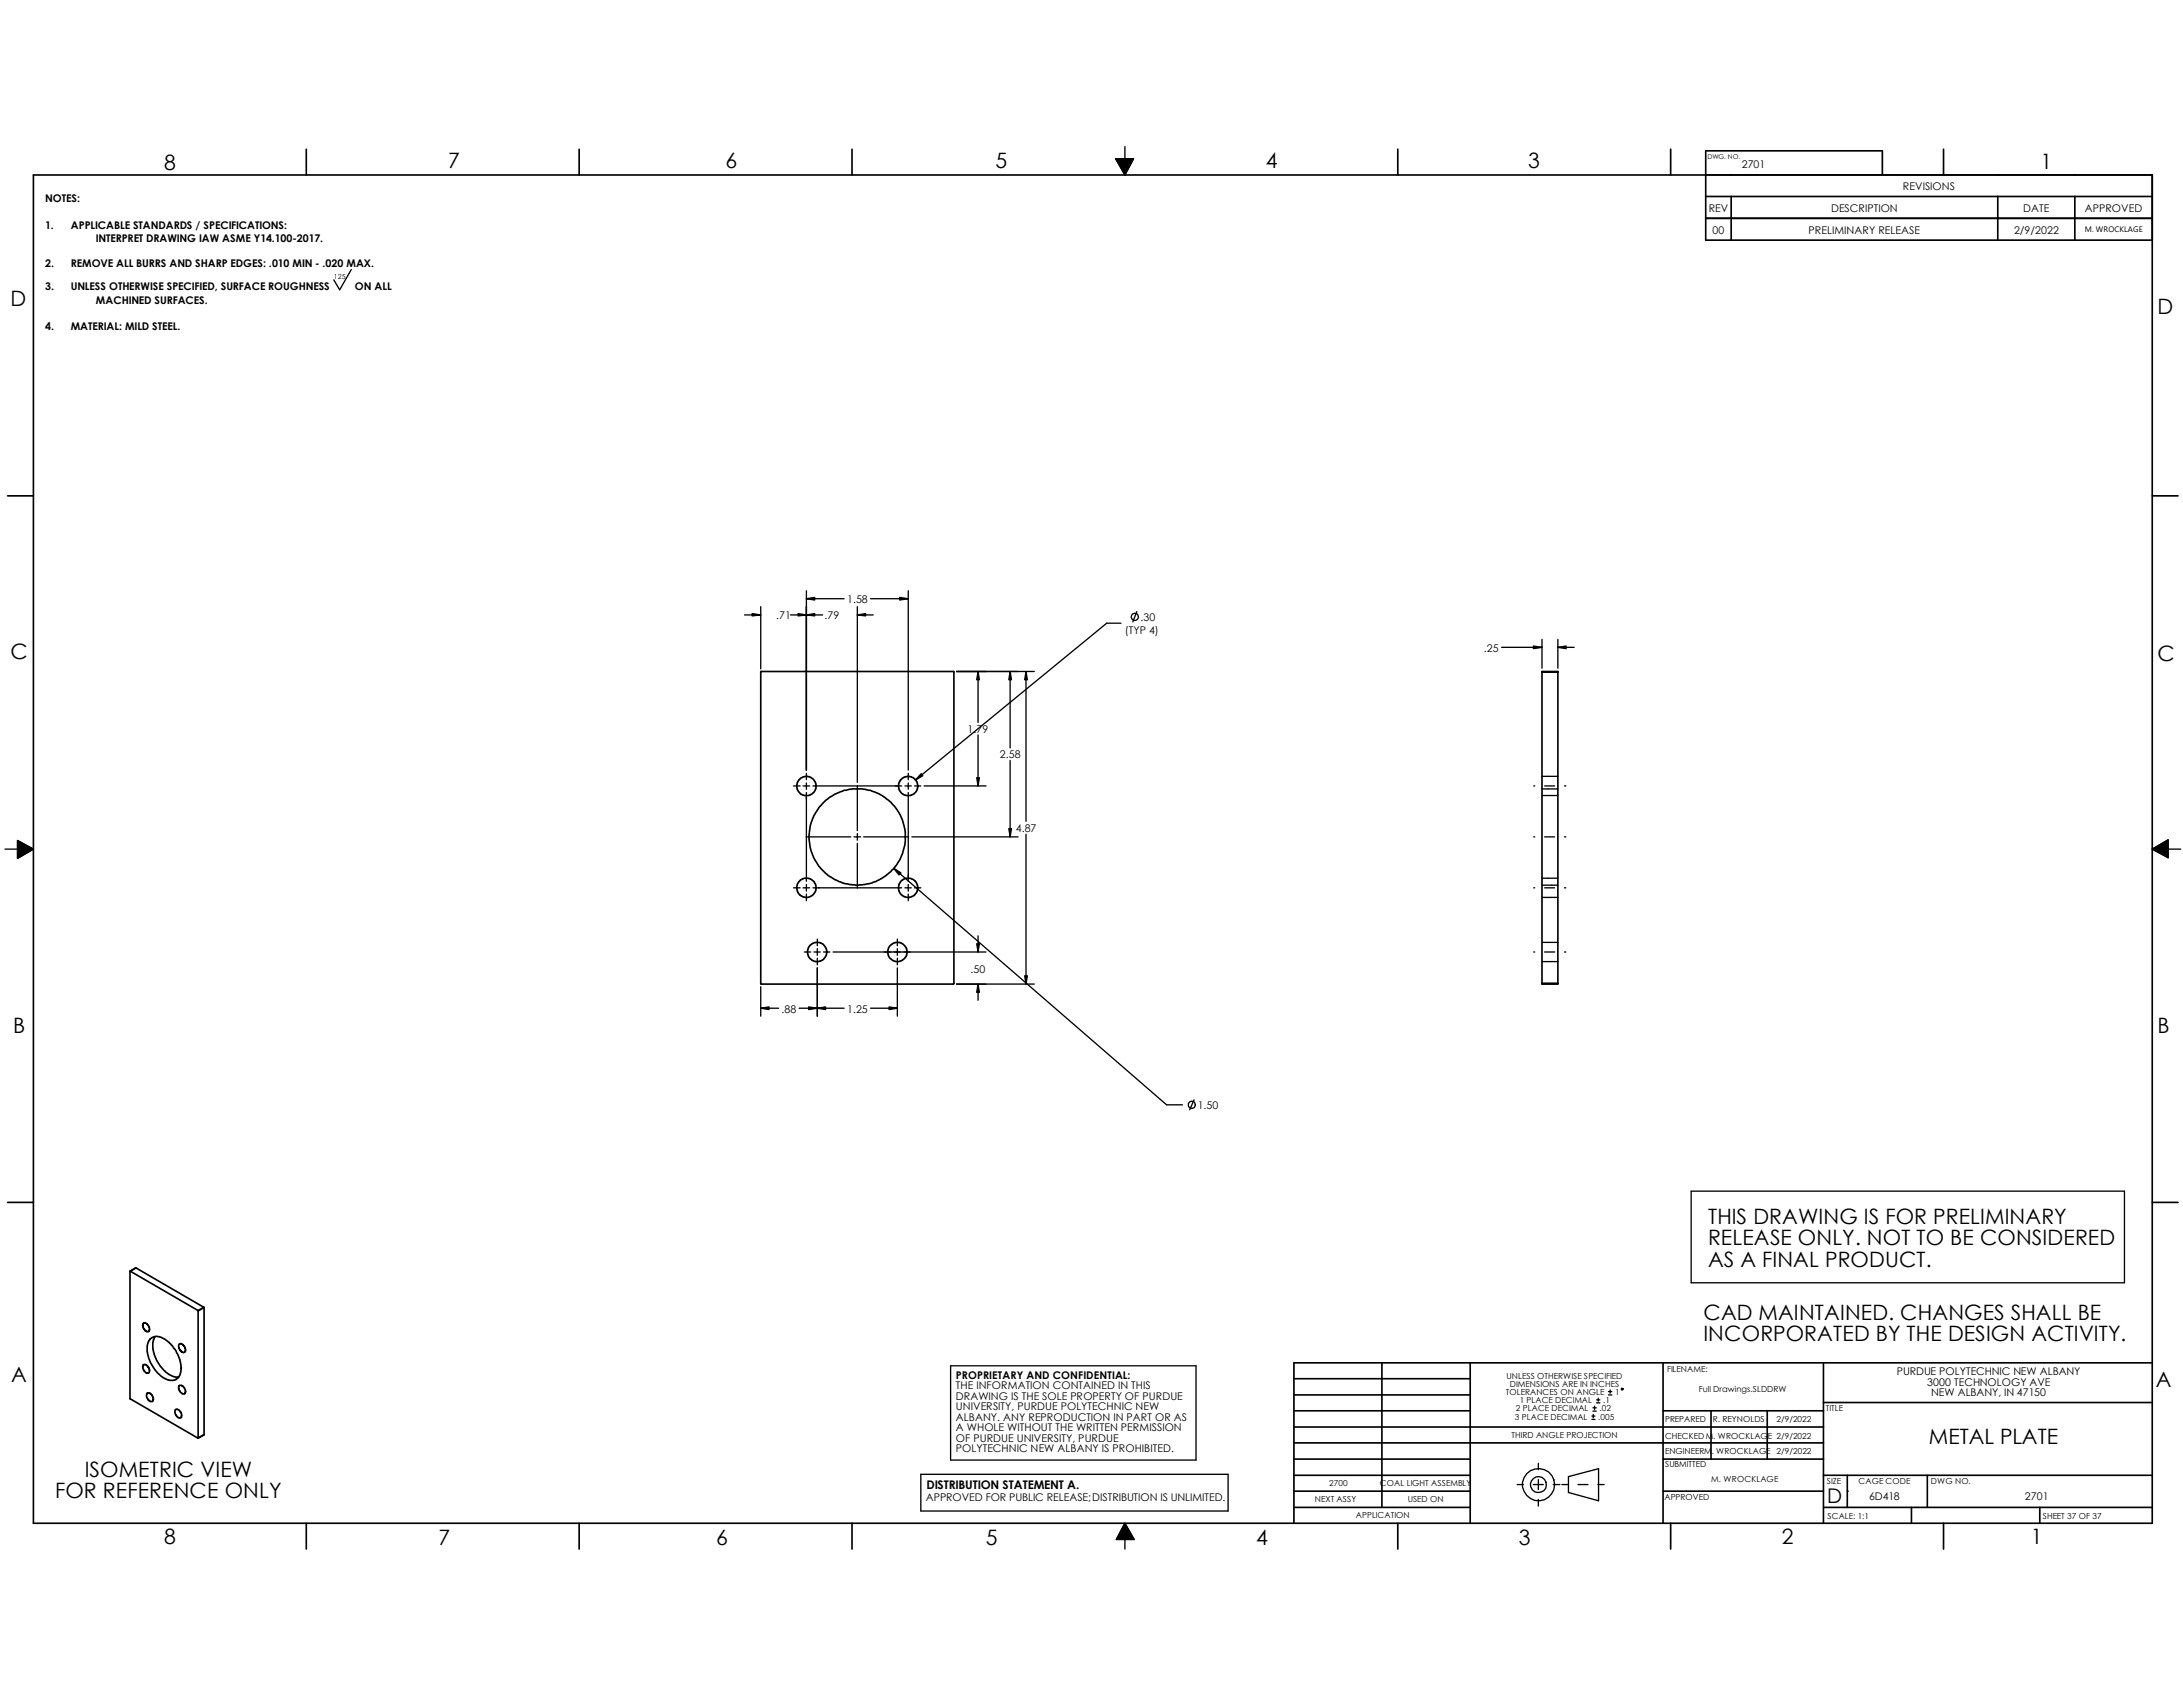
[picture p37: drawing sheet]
<svg xmlns="http://www.w3.org/2000/svg" width="279mm" height="216mm" viewBox="0 0 279 216" stroke-linecap="round" stroke-linejoin="round" font-family="sans-serif">
<defs><g id="words">
<g font-size="2.7">
<text x="21" y="21.7">8</text>
<text x="57.4" y="21.5">7</text>
<text x="92.9" y="21.5">6</text>
<text x="127.4" y="21.5">5</text>
<text x="162" y="21.5">4</text>
<text x="195.6" y="21.5">3</text>
<text x="261.2" y="21.6">1</text>
<text x="1.4" y="39.1">D</text>
<text x="276.1" y="40.1">D</text>
<text x="1.4" y="84.3">C</text>
<text x="276.1" y="84.5">C</text>
<text x="1.7" y="132.2">B</text>
<text x="276.1" y="132.2">B</text>
<text x="218.6" y="156.6">THIS DRAWING IS FOR PRELIMINARY</text>
<text x="218.6" y="159.4">RELEASE ONLY. NOT TO BE CONSIDERED</text>
<text x="218.6" y="162.1">AS A FINAL PRODUCT.</text>
<text x="218" y="168.9">CAD MAINTAINED. CHANGES SHALL BE</text>
<text x="218" y="171.6">INCORPORATED BY THE DESIGN ACTIVITY.</text>
<text x="1.4" y="176.8">A</text>
<text x="275.9" y="177.5">A</text>
<text x="246.9" y="184.8">METAL PLATE</text>
<text x="7.1" y="191.7">FOR REFERENCE ONLY</text>
<text x="10.8" y="189">ISOMETRIC VIEW</text>
<text x="21" y="197.6">8</text>
<text x="56.1" y="197.8">7</text>
<text x="91.7" y="197.8">6</text>
<text x="126.2" y="197.8">5</text>
<text x="160.8" y="197.8">4</text>
<text x="194.4" y="197.8">3</text>
<text x="228" y="197.6">2</text>
<text x="259.9" y="197.6">1</text>
</g>
<text font-size="2.6" x="233.8" y="192.4">D</text>
<text font-size="1.5" x="118.6" y="190.6">DISTRIBUTION STATEMENT A.</text>
<g font-size="1.4">
<text x="222.9" y="21.5">2701</text>
<text x="5.8" y="25.9">NOTES:</text>
<text x="5.8" y="29.3">1.</text>
<text x="9.1" y="29.3">APPLICABLE STANDARDS / SPECIFICATIONS:</text>
<text x="218.7" y="27.1">REV</text>
<text x="219.2" y="29.9">00</text>
<text x="231.5" y="29.9">PRELIMINARY RELEASE</text>
<text x="234.4" y="27.1">DESCRIPTION</text>
<text x="243.5" y="24.3">REVISIONS</text>
<text x="257.8" y="29.9">2/9/2022</text>
<text x="259" y="27.1">DATE</text>
<text x="266.8" y="27.1">APPROVED</text>
<text x="5.8" y="34.2">2.</text>
<text x="9.1" y="34.2">REMOVE ALL BURRS AND SHARP EDGES: .010 MIN - .020 MAX.</text>
<text x="12.3" y="31">INTERPRET DRAWING IAW ASME Y14.100-2017.</text>
<text x="5.8" y="37.2">3.</text>
<text x="9.1" y="37.2">UNLESS OTHERWISE SPECIFIED, SURFACE ROUGHNESS</text>
<text x="12.3" y="38.9">MACHINED SURFACES.</text>
<text x="45.4" y="37.2">ON ALL</text>
<text x="5.8" y="42.2">4.</text>
<text x="9.1" y="42.2">MATERIAL: MILD STEEL.</text>
<text x="108.4" y="77.2">1.58</text>
<text x="99.4" y="79.2">.71</text>
<text x="105.5" y="79.2">.79</text>
<text x="144" y="81.2">(TYP 4)</text>
<text x="146" y="79.5">.30</text>
<text x="189.9" y="83.4">.25</text>
<text x="123.8" y="93.8">1.79</text>
<text x="128" y="97.1">2.58</text>
<text x="130" y="106.5">4.87</text>
<text x="124.2" y="124.5">.50</text>
<text x="100" y="129.6">.88</text>
<text x="108.4" y="129.6">1.25</text>
<text x="153.3" y="141.9">1.50</text>
<text x="122.3" y="176.4">PROPRIETARY AND CONFIDENTIAL:</text>
<text x="122.3" y="177.8">THE INFORMATION CONTAINED IN THIS</text>
<text x="122.3" y="179.1">DRAWING IS THE SOLE PROPERTY OF PURDUE</text>
<text x="242.8" y="176">PURDUE POLYTECHNIC NEW ALBANY</text>
<text x="246.7" y="177.3">3000 TECHNOLOGY AVE</text>
<text x="247.2" y="178.7">NEW ALBANY, IN 47150</text>
<text x="122.3" y="180.5">UNIVERSITY, PURDUE POLYTECHNIC NEW</text>
<text x="122.3" y="181.8">ALBANY. ANY REPRODUCTION IN PART OR AS</text>
<text x="122.3" y="183.2">A WHOLE WITHOUT THE WRITTEN PERMISSION</text>
<text x="122.3" y="184.5">OF PURDUE UNIVERSITY, PURDUE</text>
<text x="122.3" y="185.9">POLYTECHNIC NEW ALBANY IS PROHIBITED.</text>
<text x="239.2" y="192">6D418</text>
<text x="259.2" y="192">2701</text>
<text x="118.5" y="192.2">APPROVED FOR PUBLIC RELEASE;DISTRIBUTION IS UNLIMITED.</text>
</g>
<g font-size="1.1">
<text x="192.7" y="178.5">TOLERANCES ON ANGLE</text>
<text x="192.8" y="176.4">UNLESS OTHERWISE SPECIFIED</text>
<text x="193.3" y="177.5">DIMENSIONS ARE IN INCHES</text>
<text x="194.5" y="179.6">1 PLACE DECIMAL</text>
<text x="205.2" y="179.6">.1</text>
<text x="206.7" y="178.5">1</text>
<text x="213.4" y="175.6">FILENAME:</text>
<text x="217.4" y="178.1">Full Drawings.SLDDRW</text>
<text x="193.5" y="184.1">THIRD ANGLE PROJECTION</text>
<text x="193.9" y="181.7">3 PLACE DECIMAL</text>
<text x="194" y="180.6">2 PLACE DECIMAL</text>
<text x="204.6" y="181.7">.005</text>
<text x="204.7" y="180.6">.02</text>
<text x="213.1" y="182">PREPARED</text>
<text x="213.1" y="184.1">CHECKED M. WROCKLAGE 2/9/2022</text>
<text x="219.2" y="182">R. REYNOLDS</text>
<text x="227.4" y="182">2/9/2022</text>
<text x="233.7" y="180.6">TITLE</text>
<text x="170.1" y="190.2">2700</text>
<text x="176.6" y="190.2">COAL LIGHT ASSEMBLY</text>
<text x="213" y="191.9">APPROVED</text>
<text x="213.1" y="186.1">ENGINEERM. WROCKLAGE 2/9/2022</text>
<text x="213.1" y="187.8">SUBMITTED</text>
<text x="219" y="189.7">M. WROCKLAGE</text>
<text x="233.8" y="189.9">SIZE</text>
<text x="237.9" y="189.9">CAGE CODE</text>
<text x="247.1" y="189.9">DWG NO.</text>
<text x="168.3" y="192.2">NEXT ASSY</text>
<text x="173.5" y="194.3">APPLICATION</text>
<text x="180.2" y="192.2">USED ON</text>
<text x="233.9" y="194.4">SCALE: 1:1</text>
<text x="261.5" y="194.4">SHEET 37 OF 37</text>
</g>
<text font-size="1" x="266.8" y="29.7">M. WROCKLAGE</text>
<text font-size=".9" x="42.7" y="35.6">125</text>
<text font-size=".8" x="218.5" y="20.4">DWG. NO.</text>
</g></defs>
<g fill="none" stroke="#000" stroke-width=".17">
<path d="M144 18.8v1.5M45 34.5l-1.5 2.6-.8-1.3M142.8 20.3h2.3l-1.1 2.1zM95.3 78.7h2.1M97.4 77.6v8M101.2 78.7h4.1M103.2 75.6v23M103.2 76.6h4.8M109.7 77.6v22.5M109.7 78.7h2.1M111.4 76.6h4.8M116.2 75.6v23"/>
<path d="M143.5 79.8h-1.9l-24.4 20M145.5 78.3l-.5 1.3M103.2 99v.8M116.2 99v.8M122.4 85.9h10M125.2 85.9v6.6M125.2 94.1v6.5M129.3 85.9v9.8M129.3 97.3v9.8M131.3 85.9v19.2M192.2 82.8h5.2M197.4 86h2"/>
<path d="M197.4 99.4h2M197.4 81.8v3.7M199.4 81.8v3.7M199.4 82.8h2.1M.6 108.7h1.6M2.2 107.6l2.1 1.1-2.1 1.2zM101.6 100.6h.8M101.6 113.6h.8M102.8 100.6h.8M102.8 113.6h.8M103.2 107.1h5.7M103.2 100.2v.8"/>
<path d="M103.2 101.4v11.4M103.2 113.2v.8M103.2 114.4v.9M104.1 100.6h11.3M104.1 113.6h11.3M109.3 107.1h.9M109.7 100.5v5.8M109.7 106.7v.8M109.7 107.9v5.8M110.5 107.1h5.8M114.4 111.1l34.9 30.3h2M115.8 100.6h.8"/>
<path d="M115.8 113.6h.8M116.2 100.2v.8M116.2 101.4v11.4M116.2 113.2v.8M116.2 114.4v.9M116.7 107.1h13.6M117.1 100.6h.8M117.1 113.6h.8M118.3 100.6h7.9M125.2 119.8v2M131.3 106.8v19.1M196.3 107.1h.1"/>
<path d="M196.3 100.6h.1M196.3 113.6h.1M197.4 114.9h2M197.4 112.4h2M197.4 101.8h2M197.4 113.3h2M197.4 101h2M197.7 107.1h1.3M197.7 100.6h1.3M197.7 113.6h1.3M200.2 107.1h.2M200.2 100.6h.2"/>
<path d="M200.2 113.6h.2M275.5 108.7l2-1.2v2.3zM277.5 108.7h1.6M97.4 126.3v3.7M97.4 129h2.3M102.3 129h5.7M103 121.8h.8M104.2 121.8h.8M104.6 120.2v.8M104.6 121.4v.9M104.6 122.6v.9M104.6 123.9v6.1"/>
<path d="M105.4 121.8h.8M106.6 121.8h19.6M111.4 129h3.5M114.9 120.2v.8M114.9 121.4v.9M114.9 122.6v.9M114.9 123.9v6.1M122.4 125.9h10M125.2 125.9v2.1M196.3 121.8h.1M197.4 125.9h2M197.4 123.1h2"/>
<path d="M197.4 120.6h2M197.7 121.8h1.3M200.2 121.8h.2M152.8 140.8l-.5 1.2M216.5 152.4h55.4v11.8h-55.4zM121.7 174.8h31.4v12.1h-31.4zM204.1 180v.4M204.3 179.5h.5M204.3 179.2h.5M204.6 178.9v.4M205.9 178.5h.4M205.9 178.1h.4"/>
<path d="M206.1 177.9v.4M117.9 188.7h39.3v4.7h-39.3zM144 197v1.2M144 194.9l1.2 2.1h-2.3zM194.2 190h.8M196.3 190h1.2M196.9 187.3v.8M196.9 189.4v1.2M196.9 191.9v.8M198.8 190h.8M199.9 190h.8M200.7 189l3.9-1v4.1l-3.9-1.1z"/>
<path d="M202 190h1.2M203.8 181.7h.3M203.8 181.2h.3M203.9 180.6h.4M203.9 180.2h.4M203.9 181v.4M204.5 190h.8M236.4 190.8h.1"/>
<circle cx="145.3" cy="78.9" r=".46"/>
<circle cx="152.5" cy="141.4" r=".46"/>
<circle cx="207.6" cy="177.8" r=".12"/>
<circle cx="196.9" cy="190" r="1.02"/>
<circle cx="196.9" cy="190" r="2.07"/>
</g>
<g fill="#000" stroke="#000" stroke-width=".17">
<path d="M142.8 20.3h2.3l-1.1 2.1zM96.3 78.5l1.1 .2-1.1 .1zM103.2 78.7l1.1-.2v.3zM103.2 76.6l1.1-.1v.3zM102.2 78.5l1 .2-1 .1zM109.7 78.7l1.1-.2v.3zM115.1 76.5l1.1 .1-1.1 .2zM117.9 99l.2 .3-.9 .5zM125.2 85.9l.1 1.1h-.3zM129.3 85.9l.2 1.1h-.4zM131.3 85.9l.2 1.1h-.4zM196.3 82.7l1.1 .1-1.1 .2z"/>
<path d="M199.4 82.8l1-.1v.3zM2.2 107.6l2.1 1.1-2.1 1.2zM114.4 111.1l.9 .6-.2 .3zM125 99.5h.3l-.1 1.1zM129.1 106h.4l-.2 1.1zM275.5 108.7l2-1.2v2.3zM97.4 129l1-.1v.3zM104.6 129l1.1-.1v.3zM103.5 128.9l1.1 .1-1.1 .2zM113.8 128.9l1.1 .1-1.1 .2zM125 120.8h.3l-.1 1zM125.2 125.9l.1 1.1h-.3z"/>
<path d="M131.1 124.9h.4l-.2 1zM144 194.9l1.2 2.1h-2.3z"/>
</g>
<g fill="none" stroke="#000" stroke-width=".21">
<path d="M39.2 19.1v3.3M74.1 19.1v3.3M109.1 19.1v3.3M178.9 19.1v3.3M213.8 19.1v3.3M248.8 19.1v3.3M4.3 22.4h271.2v172.5h-271.2zM218.3 25.1h57.2M218.3 27.9h57.2M221.6 25.1v5.6M240.9 22.4v-3.1h-22.6v11.4h57.2M255.7 25.1v5.6"/>
<path d="M265.6 25.1v5.6M1 63.5h3.3M275.5 63.5h3.3M97.4 85.9h24.7l-.1 40h-24.6zM197.4 86h2M197.4 86v39.9M199.4 86v-.1h-2v.1M199.4 86v39.9M197.4 125.9h2M1 153.9h3.3M275.5 153.9h3.3M16.7 162.7l-.1 16.3 8.8 5.1"/>
<path d="M16.7 162.7l8.7 5M17.4 162.3l-.8 .4M17.4 162.3l-.7 .4M17.4 162.3l8.7 5M18.3 169.4a.51 .51 0 0 1 .7 .4h.1a.34 .34 0 0 1-.1 .6 .34 .34 0 0 1-.5-.2l-.2-.4zM18.3 174.7a.67 .67 0 0 1 .8 .6 .32 .32 0 0 1-.2 .4 .32 .32 0 0 1-.4-.2l-.2-.4zM18.8 178.4a.53 .53 0 0 1 .8 .4v.1a.33 .33 0 0 1-.1 .5 .33 .33 0 0 1-.5-.2l-.1-.2a.59 .59 0 0 1-.1-.6zM19.1 171.5l.3-.3 .5-.2 .8 .2 .9 .6 .8 .9 .6 1.2 .2 1.1-.1 .9-.3 .4-.2 .2-.4 .2h-.5l-.4-.2-.8-.4-.6-.8-.7-1-.3-1-.1-1.1zM19.9 171.1l-.3 .7v.8l.3 1.1 .2 .5 .7 1 .7 .7 .7 .3h.7M22.9 177.4a.44 .44 0 0 1 .7 .3 .38 .38 0 0 1 .2 .4 .38 .38 0 0 1-.3 .3h-.2l-.4-.4v-.3zM22.9 172h.1a.64 .64 0 0 1 .7 .6 .3 .3 0 0 1-.1 .5 .3 .3 0 0 1-.4-.2l-.2-.2a.58 .58 0 0 1-.1-.7zM25.4 167.8v16.2"/>
<path d="M25.4 167.7v.1M26.1 167.3l-.7 .4M26.1 167.3h.1M26.1 167.3l-.7 .5M26.1 167.3v16.3M165.6 178.5h22.6M165.6 176.4h22.6M176.9 174.4v18.5M188.2 174.4v20.5M212.9 174.4v20.5M233.4 179.5h42.1M233.4 174.4v20.5"/>
<path d="M275.5 174.4h-109.9v20.5M22.5 180.4a.73 .73 0 0 1 .7 1 .58 .58 0 0 1-.8-.5v-.4zM25.4 184v.1M26.1 183.6l-.7 .5M26.1 183.6l-.7 .4M39.2 194.9v3.3M74.1 194.9v3.3M109.1 194.9v3.3M165.6 192.9h22.6M165.6 188.8h22.6M165.6 190.8h22.6M165.6 186.7h22.6"/>
<path d="M165.6 184.7h67.8M165.6 182.6h67.8M165.6 180.6h22.6M178.9 194.9v3.3M212.9 190.8h20.5M212.9 186.7h20.5M212.9 180.6h20.5M213.8 194.9v3.3M219 180.6v6.1M226.2 180.6v6.1M233.4 192.9h42.1M233.4 188.8h42.1"/>
<path d="M236.4 188.8v4.1M244.6 192.9v2M246.7 188.8v4.1M248.8 194.9v3.3M261.1 192.9v2"/>
<circle cx="103.2" cy="100.6" r="1.23"/>
<circle cx="103.2" cy="113.6" r="1.22"/>
<circle cx="109.7" cy="107.1" r="6.2"/>
<circle cx="116.2" cy="100.6" r="1.23"/>
<circle cx="116.2" cy="113.6" r="1.23"/>
<circle cx="104.6" cy="121.8" r="1.23"/>
<circle cx="114.9" cy="121.8" r="1.22"/>
</g>
<use href="#words"/>
</svg>
